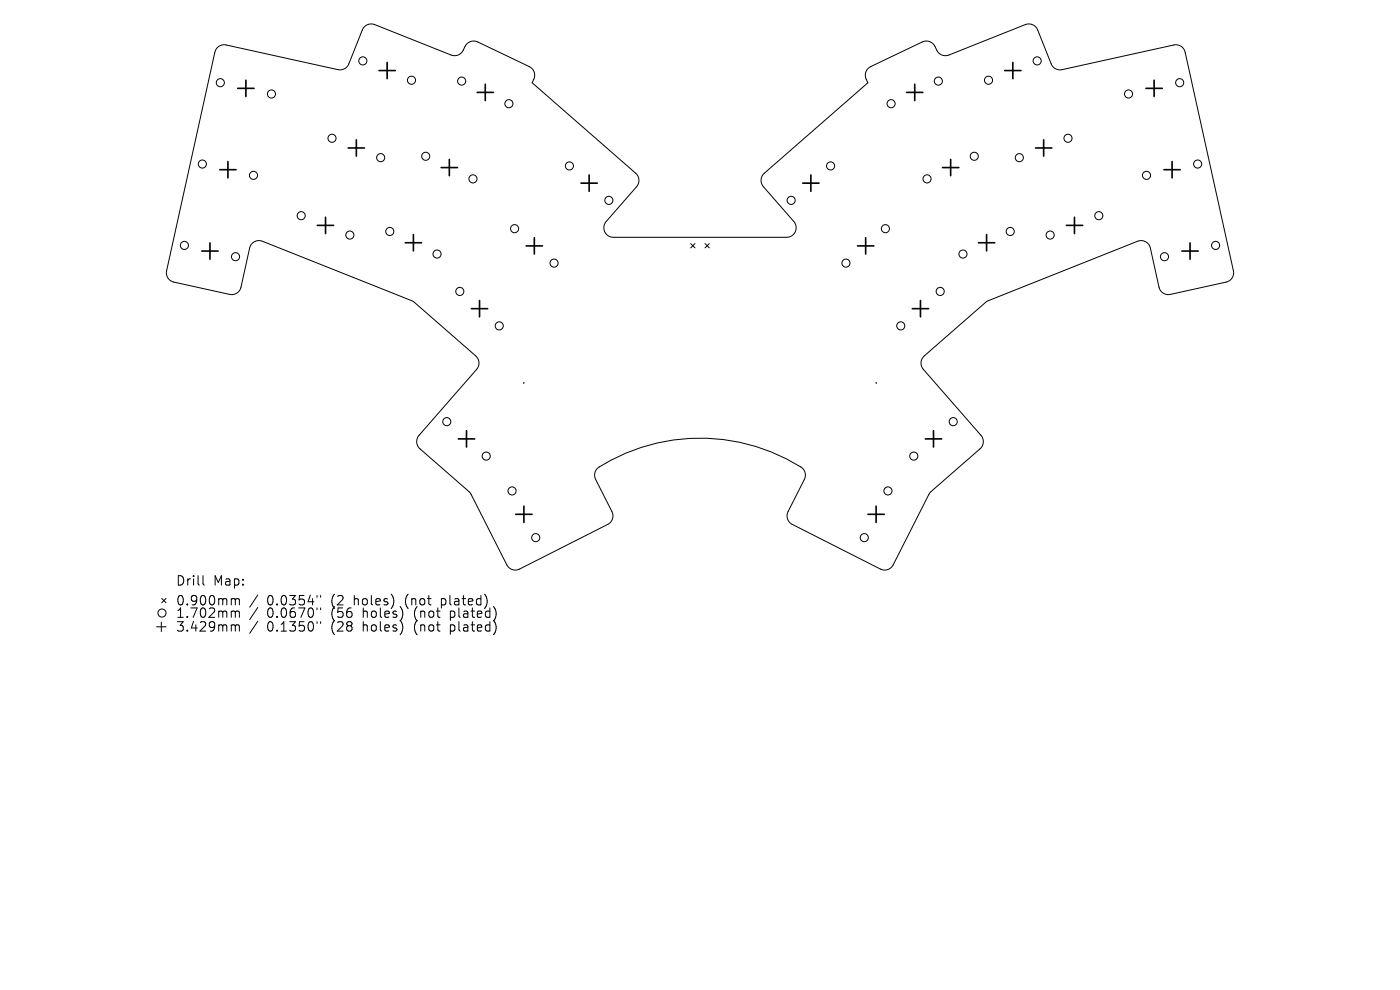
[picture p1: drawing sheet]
<svg xmlns="http://www.w3.org/2000/svg" width="297mm" height="210mm" viewBox="0 0 297 210" stroke-linecap="round" stroke-linejoin="round" font-family="sans-serif">
<defs><g id="words">
<g font-size="2.8">
<text x="37.2" y="124.5">Drill</text>
<text x="45.2" y="124.5">Map:</text>
<text x="37.2" y="128.7">0.900mm</text>
<text x="37.2" y="131.3">1.702mm</text>
<text x="56.7" y="128.7">0.0354&quot;</text>
<text x="56.7" y="131.3">0.0670&quot;</text>
<text x="70.4" y="128.7">(2</text>
<text x="70.4" y="131.3">(56</text>
<text x="75.4" y="128.7">holes)</text>
<text x="77.3" y="131.3">holes)</text>
<text x="86.4" y="128.7">(not</text>
<text x="88.3" y="131.3">(not</text>
<text x="94.2" y="128.7">plated)</text>
<text x="96.1" y="131.3">plated)</text>
<text x="37.2" y="134.3">3.429mm</text>
<text x="56.7" y="134.3">0.1350&quot;</text>
<text x="70.4" y="134.3">(28</text>
<text x="77.3" y="134.3">holes)</text>
<text x="88.3" y="134.3">(not</text>
<text x="96.1" y="134.3">plated)</text>
</g>
</g></defs>
<g fill="none" stroke="#000" stroke-width=".21">
<path d="M46.2 10l.7-.4 1.1-.1 23.7 5.3a2.02 2.02 0 0 0 2.3-1.2l2.9-7.4a2.02 2.02 0 0 1 2.6-1l16.4 6.5a2.02 2.02 0 0 0 2.4-1l.4-1a2.02 2.02 0 0 1 2.6-.8l11.1 5.3a2.02 2.02 0 0 1 .8 2.6l-.3 .8 22 19.2a2.02 2.02 0 0 1 .2 2.8l-6.6 7.5a2.02 2.02 0 0 0-.2 2.1 2.02 2.02 0 0 0 1.8 1.1h37a2.02 2.02 0 0 0 1.7-1.2 2.02 2.02 0 0 0-.4-2.1l-6.6-7.5a2.02 2.02 0 0 1 .3-2.7l22-19.2-.3-.8a2.02 2.02 0 0 1 .9-2.7l11.1-5.3a2.02 2.02 0 0 1 2.5 1.1l.5 .9a2.02 2.02 0 0 0 2.5 .9l16.2-6.5a2.02 2.02 0 0 1 2.6 1.1l3 7.4a2.02 2.02 0 0 0 2.2 1.1l23.9-5.3a2.02 2.02 0 0 1 2.2 1.6l10.3 46.5a2.02 2.02 0 0 1-1.6 2.2l-12 2.7a2.02 2.02 0 0 1-2.2-1.6l-1.9-8.5a2.02 2.02 0 0 0-2.7-1.2l-31.8 12.7-13.4 11.6a2.02 2.02 0 0 0-.2 2.9l12.3 14.1a2.02 2.02 0 0 1-.3 2.7l-10.6 9.3-7.9 15.5a2.02 2.02 0 0 1-2.6 .7l-18.9-9.5a2.02 2.02 0 0 1-.7-2.7l3.5-7a2.02 2.02 0 0 0-.8-2.4 40.1 40.1 0 0 0-43.2 .3l-.5 .9v1.1l3.7 7.3a2.02 2.02 0 0 1-1 2.5l-18.8 9.6a2.02 2.02 0 0 1-2.6-1l-7.7-15.2-10.7-9.4a2.02 2.02 0 0 1-.2-2.9l12.3-14.1a2.02 2.02 0 0 0-.3-2.7l-13.4-11.7-31.8-12.6a2.02 2.02 0 0 0-2.7 1.4l-1.9 8.5a2.02 2.02 0 0 1-2.4 1.4l-12-2.7a2.02 2.02 0 0 1-1.4-2.4l10.3-46.3zM146.5 51.7l.9 .9M147.4 51.7l-.9 .9M149.6 51.7l.9 .9M150.5 51.7l-.9 .9M111.1 81.2v.1M185.9 81.2v.1M33.2 133h2M34.2 132v2M34.3 126.9l.9 1M35.2 126.9l-.9 1M43.1 122.1v1.7l.3 .3"/>
<path d="M49.4 127l.4 .1 .1 .2M49.4 129.6l.4 .1 .1 .2M49.4 132.5l.4 .1 .1 .2M49.9 127.3l.3-.3 .5 .1 .1 1.2M49.9 127.3v1M49.9 129.9v1.1M49.9 132.8v1.1M49.9 129.9l.3-.3 .5 .1 .1 1.3M49.9 132.8l.3-.3 .5 .1 .1 1.3M54.7 126.2l-1.7 2.6M54.7 128.9l-1.7 2.5M54.7 131.8l-1.7 2.6"/>
<path d="M67.3 126.3v.4M67.3 129v.3M67.3 131.9v.4M68 126.3v.4M68 129v.3M68 131.9v.4"/>
<circle cx="46.7" cy="17.5" r=".86"/>
<circle cx="57.6" cy="19.9" r=".86"/>
<circle cx="77" cy="12.9" r=".86"/>
<circle cx="87.3" cy="17" r=".86"/>
<circle cx="97.9" cy="17.2" r=".86"/>
<circle cx="199.1" cy="17.2" r=".86"/>
<circle cx="209.7" cy="17" r=".86"/>
<circle cx="220" cy="12.9" r=".86"/>
<circle cx="239.4" cy="19.9" r=".86"/>
<circle cx="250.3" cy="17.5" r=".86"/>
<circle cx="42.9" cy="34.8" r=".86"/>
<circle cx="53.8" cy="37.2" r=".86"/>
<circle cx="70.4" cy="29.3" r=".86"/>
<circle cx="80.8" cy="33.4" r=".86"/>
<circle cx="90.3" cy="33.2" r=".86"/>
<circle cx="100.3" cy="37.9" r=".86"/>
<circle cx="108" cy="22" r=".86"/>
<circle cx="120.8" cy="35.2" r=".86"/>
<circle cx="176.2" cy="35.2" r=".86"/>
<circle cx="189" cy="22" r=".86"/>
<circle cx="196.7" cy="37.9" r=".86"/>
<circle cx="206.7" cy="33.2" r=".86"/>
<circle cx="216.2" cy="33.4" r=".86"/>
<circle cx="226.6" cy="29.3" r=".86"/>
<circle cx="243.2" cy="37.2" r=".86"/>
<circle cx="254.1" cy="34.8" r=".86"/>
<circle cx="39.1" cy="52.1" r=".86"/>
<circle cx="50" cy="54.5" r=".86"/>
<circle cx="63.9" cy="45.8" r=".86"/>
<circle cx="74.2" cy="49.9" r=".86"/>
<circle cx="82.7" cy="49.1" r=".86"/>
<circle cx="92.7" cy="53.9" r=".86"/>
<circle cx="109.2" cy="48.5" r=".86"/>
<circle cx="117.5" cy="55.8" r=".86"/>
<circle cx="129.2" cy="42.5" r=".86"/>
<circle cx="167.8" cy="42.5" r=".86"/>
<circle cx="179.5" cy="55.8" r=".86"/>
<circle cx="187.8" cy="48.5" r=".86"/>
<circle cx="204.3" cy="53.9" r=".86"/>
<circle cx="214.3" cy="49.1" r=".86"/>
<circle cx="222.8" cy="49.9" r=".86"/>
<circle cx="233.1" cy="45.8" r=".86"/>
<circle cx="247" cy="54.5" r=".86"/>
<circle cx="257.9" cy="52.1" r=".86"/>
<circle cx="97.5" cy="61.8" r=".86"/>
<circle cx="105.9" cy="69.1" r=".86"/>
<circle cx="191.1" cy="69.1" r=".86"/>
<circle cx="199.5" cy="61.8" r=".86"/>
<circle cx="94.8" cy="89.4" r=".86"/>
<circle cx="103.1" cy="96.8" r=".86"/>
<circle cx="193.9" cy="96.8" r=".86"/>
<circle cx="202.2" cy="89.4" r=".86"/>
<circle cx="108.6" cy="104.1" r=".86"/>
<circle cx="113.7" cy="114.1" r=".86"/>
<circle cx="183.3" cy="114.1" r=".86"/>
<circle cx="188.4" cy="104.1" r=".86"/>
<circle cx="34.4" cy="130" r=".86"/>
</g>
<g fill="none" stroke="#000" stroke-width=".35">
<path d="M50.4 18.7h3.5M52.2 17v3.5M80.4 15h3.5M82.1 13.2v3.5M101.2 19.6h3.5M102.9 17.9v3.4M192.3 19.6h3.5M194.1 17.9v3.4M213.1 15h3.5M214.9 13.2v3.5M243.1 18.7h3.5M244.8 17v3.5"/>
<path d="M46.6 36h3.5M48.4 34.3v3.4M73.9 31.4h3.4M75.6 29.7v3.4M93.6 35.5h3.5M95.3 33.8v3.5M123.2 38.9h3.5M125 37.1v3.5M170.3 38.9h3.5M172 37.1v3.5M199.9 35.5h3.5M201.7 33.8v3.5"/>
<path d="M219.7 31.4h3.4M221.4 29.7v3.4M246.9 36h3.5M248.7 34.3v3.4M42.8 53.3h3.5M44.5 51.5v3.5M67.3 47.8h3.5M69.1 46.1v3.4M86 51.5h3.4M87.7 49.8v3.4M111.6 52.2h3.5M113.4 50.4v3.5"/>
<path d="M181.9 52.2h3.5M183.6 50.4v3.5M207.6 51.5h3.4M209.3 49.8v3.4M226.2 47.8h3.5M227.9 46.1v3.4M250.7 53.3h3.5M252.5 51.5v3.5M100 65.5h3.5M101.7 63.7v3.5M193.5 65.5h3.5M195.3 63.7v3.5"/>
<path d="M97.2 93.1h3.5M99 91.4v3.4M196.3 93.1h3.5M198 91.4v3.4M109.4 109.1h3.5M111.1 107.4v3.4M184.1 109.1h3.5M185.9 107.4v3.4"/>
</g>
<use href="#words"/>
</svg>
